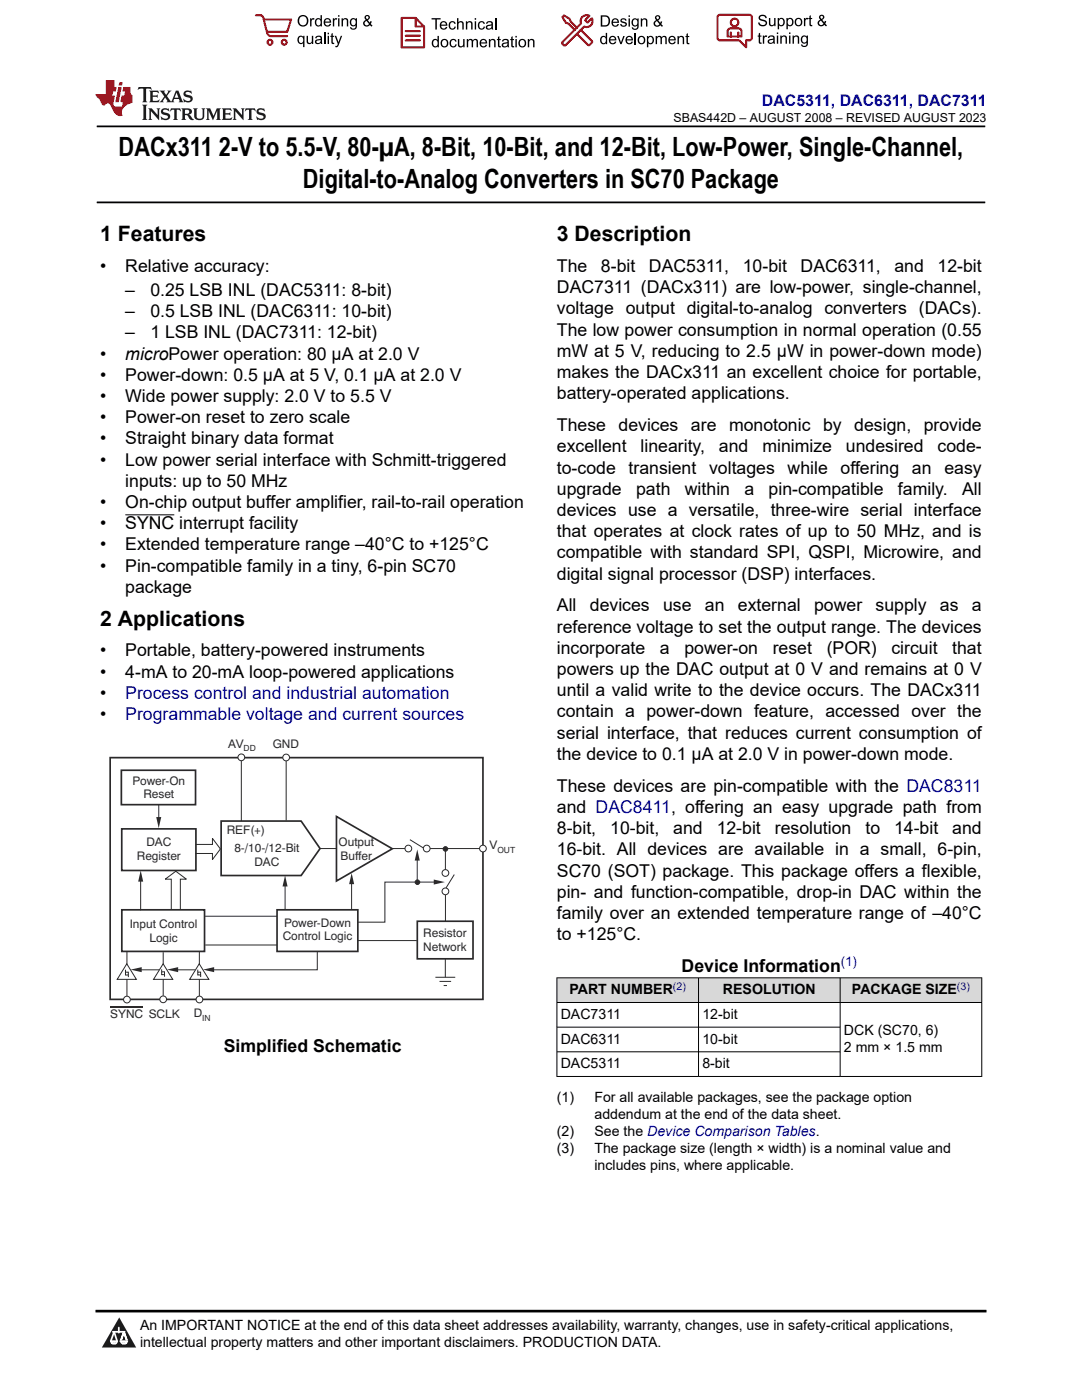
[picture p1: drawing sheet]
<svg xmlns="http://www.w3.org/2000/svg" width="216mm" height="279mm" viewBox="0 0 216 279" stroke-linecap="round" stroke-linejoin="round" font-family="sans-serif">
<defs><g id="words">
<g font-size="5.3">
<text x="23.7" y="31.2">DACx311 2-V to 5.5-V, 80-µA, 8-Bit, 10-Bit, and 12-Bit, Low-Power, Single-Channel,</text>
<text x="60.4" y="37.5">Digital-to-Analog Converters in SC70 Package</text>
</g>
<g font-size="4.2">
<text x="20" y="48.1">1 Features</text>
<text x="111.1" y="48.1">3 Description</text>
<text x="20" y="124.9">2 Applications</text>
</g>
<g font-size="3.5">
<text x="20" y="54.3">•</text>
<text x="25" y="54.3">Relative accuracy:</text>
<text x="25" y="59">–</text>
<text x="30" y="59">0.25 LSB INL (DAC5311: 8-bit)</text>
<text x="111.1" y="58.5">DAC7311 (DACx311) are low-power, single-channel,</text>
<text x="111.1" y="54.3">The</text>
<text x="119.9" y="54.3">8-bit</text>
<text x="129.5" y="54.3">DAC5311,</text>
<text x="148.2" y="54.3">10-bit</text>
<text x="159.8" y="54.3">DAC6311,</text>
<text x="178.5" y="54.3">and</text>
<text x="187.1" y="54.3">12-bit</text>
<text x="25" y="63.3">–</text>
<text x="30" y="63.3">0.5 LSB INL (DAC6311: 10-bit)</text>
<text x="111.1" y="62.8">voltage output digital-to-analog converters (DACs).</text>
<text x="20" y="71.7">•</text>
<text x="25" y="67.5">–</text>
<text x="25" y="71.7">microPower operation: 80 μA at 2.0 V</text>
<text x="30" y="67.5">1 LSB INL (DAC7311: 12-bit)</text>
<text x="111.1" y="67">The low power consumption in normal operation (0.55</text>
<text x="111.1" y="71.2">mW at 5 V, reducing to 2.5 μW in power-down mode)</text>
<text x="20" y="76">•</text>
<text x="25" y="76">Power-down: 0.5 μA at 5 V, 0.1 μA at 2.0 V</text>
<text x="111.1" y="75.5">makes the DACx311 an excellent choice for portable,</text>
<text x="20" y="80.2">•</text>
<text x="25" y="80.2">Wide power supply: 2.0 V to 5.5 V</text>
<text x="111.1" y="79.7">battery-operated applications.</text>
<text x="20" y="84.4">•</text>
<text x="20" y="88.7">•</text>
<text x="25" y="84.4">Power-on reset to zero scale</text>
<text x="25" y="88.7">Straight binary data format</text>
<text x="111.1" y="86">These</text>
<text x="123.4" y="86">devices</text>
<text x="137.9" y="86">are</text>
<text x="145.5" y="86">monotonic</text>
<text x="164.2" y="86">by</text>
<text x="170.5" y="86">design,</text>
<text x="184.3" y="86">provide</text>
<text x="20" y="92.9">•</text>
<text x="25" y="92.9">Low power serial interface with Schmitt-triggered</text>
<text x="111.1" y="94.5">to-code</text>
<text x="111.1" y="90.3">excellent</text>
<text x="125.4" y="94.5">transient</text>
<text x="127.8" y="90.3">linearity,</text>
<text x="141.5" y="94.5">voltages</text>
<text x="143.5" y="90.3">and</text>
<text x="152.1" y="90.3">minimize</text>
<text x="157.2" y="94.5">while</text>
<text x="167.7" y="94.5">offering</text>
<text x="168.8" y="90.3">undesired</text>
<text x="182" y="94.5">an</text>
<text x="187.1" y="90.3">code-</text>
<text x="188.4" y="94.5">easy</text>
<text x="20" y="101.4">•</text>
<text x="25" y="97.1">inputs: up to 50 MHz</text>
<text x="25" y="101.4">On-chip output buffer amplifier, rail-to-rail operation</text>
<text x="111.1" y="98.7">upgrade</text>
<text x="126.9" y="98.7">path</text>
<text x="136.7" y="98.7">within</text>
<text x="148.5" y="98.7">a</text>
<text x="153.4" y="98.7">pin-compatible</text>
<text x="179.2" y="98.7">family.</text>
<text x="192" y="98.7">All</text>
<text x="20" y="105.6">•</text>
<text x="25" y="105.6">SYNC interrupt facility</text>
<text x="111.1" y="103">devices use a versatile, three-wire serial interface</text>
<text x="111.1" y="107.2">that operates at clock rates of up to 50 MHz, and is</text>
<text x="20" y="109.8">•</text>
<text x="25" y="109.8">Extended temperature range –40°C to +125°C</text>
<text x="111.1" y="111.4">compatible with standard SPI, QSPI, Microwire, and</text>
<text x="20" y="114.1">•</text>
<text x="25" y="114.1">Pin-compatible family in a tiny, 6-pin SC70</text>
<text x="25" y="118.3">package</text>
<text x="111.1" y="115.7">digital signal processor (DSP) interfaces.</text>
<text x="111.1" y="122">All</text>
<text x="117.7" y="122">devices</text>
<text x="132.3" y="122">use</text>
<text x="140.7" y="122">an</text>
<text x="147.2" y="122">external</text>
<text x="162.4" y="122">power</text>
<text x="174.7" y="122">supply</text>
<text x="187.6" y="122">as</text>
<text x="193.9" y="122">a</text>
<text x="20" y="131">•</text>
<text x="25" y="131">Portable, battery-powered instruments</text>
<text x="111.1" y="126.3">reference voltage to set the output range. The devices</text>
<text x="111.1" y="130.5">incorporate</text>
<text x="131.7" y="130.5">a</text>
<text x="136.6" y="130.5">power-on</text>
<text x="154.2" y="130.5">reset</text>
<text x="165" y="130.5">(POR)</text>
<text x="177.9" y="130.5">circuit</text>
<text x="190" y="130.5">that</text>
<text x="20" y="135.2">•</text>
<text x="25" y="135.2">4-mA to 20-mA loop-powered applications</text>
<text x="111.1" y="134.7">powers up the DAC output at 0 V and remains at 0 V</text>
<text x="20" y="139.5">•</text>
<text x="20" y="143.7">•</text>
<text x="111.1" y="143.2">contain a power-down feature, accessed over the</text>
<text x="111.1" y="139">until a valid write to the device occurs. The DACx311</text>
<text x="111.1" y="147.4">serial interface, that reduces current consumption of</text>
<text x="111.1" y="151.7">the device to 0.1 μA at 2.0 V in power-down mode.</text>
<text x="111.1" y="158">These devices are pin-compatible with the DAC8311</text>
<text x="111.1" y="162.2">and DAC8411, offering an easy upgrade path from</text>
<text x="111.1" y="166.5">8‑bit,</text>
<text x="121.8" y="166.5">10‑bit,</text>
<text x="134.3" y="166.5">and</text>
<text x="143" y="166.5">12‑bit</text>
<text x="154.6" y="166.5">resolution</text>
<text x="172.7" y="166.5">to</text>
<text x="178.4" y="166.5">14‑bit</text>
<text x="190" y="166.5">and</text>
<text x="111.1" y="170.7">16‑bit. All devices are available in a small, 6‑pin,</text>
<text x="111.1" y="174.9">SC70 (SOT) package. This package offers a flexible,</text>
<text x="111.1" y="179.2">pin- and function-compatible, drop-in DAC within the</text>
<text x="111.1" y="183.4">family over an extended temperature range of –40°C</text>
<text x="111.1" y="187.6">to +125°C.</text>
<text x="136" y="194">Device Information</text>
<text x="44.6" y="209.9">Simplified Schematic</text>
</g>
<g font-size="3.5" fill="#00f">
<text x="25" y="139.5">Process control and industrial automation</text>
<text x="25" y="143.7">Programmable voltage and current sources</text>
</g>
<text font-size="3.2" fill="#00f" x="152" y="21.1">DAC5311, DAC6311, DAC7311</text>
<g font-size="2.8">
<text x="111.9" y="203.3">DAC7311</text>
<text x="113.6" y="198.4">PART NUMBER</text>
<text x="140.2" y="203.3">12-bit</text>
<text x="144.3" y="198.4">RESOLUTION</text>
<text x="170" y="198.4">PACKAGE SIZE</text>
<text x="111.9" y="208.3">DAC6311</text>
<text x="140.2" y="208.3">10-bit</text>
<text x="168.4" y="206.6">DCK (SC70, 6)</text>
<text x="168.4" y="210">2 mm × 1.5 mm</text>
<text x="111.9" y="213.2">DAC5311</text>
<text x="140.2" y="213.2">8-bit</text>
<text x="111.1" y="220">(1)</text>
<text x="118.6" y="220">For all available packages, see the package option</text>
<text x="111.1" y="226.8">(2)</text>
<text x="118.6" y="223.4">addendum at the end of the data sheet.</text>
<text x="118.6" y="226.8">See the Device Comparison Tables.</text>
<text x="111.1" y="230.1">(3)</text>
<text x="118.6" y="230.1">The package size (length × width) is a nominal value and</text>
<text x="118.6" y="233.5">includes pins, where applicable.</text>
<text x="27.9" y="265.5">An IMPORTANT NOTICE at the end of this data sheet addresses availability, warranty, changes, use in safety-critical applications,</text>
<text x="27.9" y="268.9">intellectual property matters and other important disclaimers. PRODUCTION DATA.</text>
</g>
<text font-size="2.6" fill="#00f" x="167.8" y="192.8">(1)</text>
<text font-size="2.5" x="134.4" y="24.3">SBAS442D – AUGUST 2008 – REVISED AUGUST 2023</text>
<g font-size="2.4" fill="#2b292a">
<text x="45.5" y="149.2">AV</text>
<text x="54.4" y="149.3">GND</text>
<text x="26.4" y="156.6">Power-On</text>
<text x="28.6" y="159.3">Reset</text>
<text x="45.2" y="166.5">REF(+)</text>
<text x="27.3" y="171.6">Register</text>
<text x="29.2" y="168.9">DAC</text>
<text x="46.8" y="170.1">8-/10-/12-Bit</text>
<text x="50.8" y="172.8">DAC</text>
<text x="67.6" y="168.9">Output</text>
<text x="68" y="171.6">Buffer</text>
<text x="97.7" y="169.5">V</text>
<text x="25.9" y="185.3">Input Control</text>
<text x="56.7" y="185">Power-Down</text>
<text x="29.8" y="188">Logic</text>
<text x="56.4" y="187.7">Control Logic</text>
<text x="84.5" y="187.1">Resistor</text>
<text x="84.5" y="189.8">Network</text>
<text x="22" y="203.2">SYNC SCLK</text>
<text x="38.7" y="203">D</text>
</g>
<g font-size="2.1" fill="#00f">
<text x="134.3" y="197.5">(2)</text>
<text x="191" y="197.5">(3)</text>
</g>
<g font-size="1.7" fill="#2b292a">
<text x="48.6" y="149.9">DD</text>
<text x="99.3" y="170.2">OUT</text>
<text x="40.4" y="203.7">IN</text>
</g>
</g></defs>
<path d="M19.3 25.2h177.3M19.3 40.4h177.3" fill="none" stroke="#000" stroke-width=".35"/>
<path d="M25 102.7h9.8" fill="none" stroke="#000" stroke-width=".2"/>
<path d="M25.3 195.4v3.4" fill="none" stroke="#2b292a" stroke-width=".2"/>
<circle cx="85.1" cy="169.3" r=".67" fill="#fff"/>
<circle cx="85.1" cy="169.3" r=".67" fill="none" stroke="#2b292a" stroke-width=".2"/>
<circle cx="81.5" cy="169.3" r=".67" fill="#fff"/>
<g fill="none" stroke="#2b292a" stroke-width=".2">
<path d="M28.1 174.5v7.2M31.7 160.5v3.5M39 168.5h3.4v-1.2l1.6 2.1-1.6 2.1v-1.2h-3.4M56.9 175.8v5.7M70.2 175.8v5.8M78.2 169.3h2.6M81.8 167.6l2.7 1.6M25.3 189.9v2.7M32.6 190v2.5M32.6 195.4v3.3M34.2 181.4v-5.9h-1.2l2.1-1.6 2.1 1.6h-1.2v5.9M35.1 193.5h3.9"/>
<path d="M39.8 189.9v2.7M39.8 195.4v3.4M40.9 182.9h14.4M40.9 188.6h14.4M63.3 189.9v3.6h-20.9"/>
<circle cx="81.5" cy="169.3" r=".67"/>
</g>
<path d="M48.2 151.8v12.1z" fill="#fff"/>
<path d="M48.2 151.8v12.1z" fill="none" stroke="#2b292a" stroke-width=".2"/>
<path d="M57.1 151.8v12z" fill="#fff"/>
<path d="M57.1 151.8v12zM83.3 170.6v5.4M86.9 176h-10.1v8h-5.3" fill="none" stroke="#2b292a" stroke-width=".2"/>
<circle cx="88.9" cy="177.9" r=".67" fill="#fff"/>
<circle cx="88.9" cy="177.9" r=".67" fill="none" stroke="#2b292a" stroke-width=".2"/>
<circle cx="88.9" cy="174.2" r=".67" fill="#fff"/>
<g fill="none" stroke="#2b292a" stroke-width=".2">
<path d="M85.8 169.3h9.9M88.9 169.3v4.3M90.7 174.5l-1.7 2.7"/>
<circle cx="88.9" cy="174.2" r=".67"/>
</g>
<path d="M88.9 178.6v5.3z" fill="#fff"/>
<path d="M88.9 178.6v5.3z" fill="none" stroke="#2b292a" stroke-width=".2"/>
<path d="M71.4 187.7h11.8z" fill="#fff"/>
<path d="M71.4 187.7h11.8z" fill="none" stroke="#2b292a" stroke-width=".2"/>
<path d="M22 151.2h74.4v48.2h-74.4z" fill="none" stroke="#2b292a" stroke-width=".34"/>
<circle cx="25.3" cy="199.5" r=".67" fill="#fff"/>
<circle cx="25.3" cy="199.5" r=".67" fill="none" stroke="#2b292a" stroke-width=".2"/>
<circle cx="32.6" cy="199.4" r=".67" fill="#fff"/>
<circle cx="32.6" cy="199.4" r=".67" fill="none" stroke="#2b292a" stroke-width=".2"/>
<circle cx="39.8" cy="199.5" r=".67" fill="#fff"/>
<circle cx="39.8" cy="199.5" r=".67" fill="none" stroke="#2b292a" stroke-width=".2"/>
<circle cx="48.2" cy="151.1" r=".67" fill="#fff"/>
<circle cx="48.2" cy="151.1" r=".67" fill="none" stroke="#2b292a" stroke-width=".2"/>
<circle cx="57.1" cy="151.2" r=".67" fill="#fff"/>
<circle cx="57.1" cy="151.2" r=".67" fill="none" stroke="#2b292a" stroke-width=".2"/>
<circle cx="96.4" cy="169.3" r=".67" fill="#fff"/>
<g fill="none" stroke="#2b292a" stroke-width=".2">
<path d="M63.9 169.3h3.2M25 194h.6v.6h-.6zM25 193.5v.5M25.3 192.4l1.9 3.1h-3.8zM25.6 194.6v.4M32.3 193.9h.5v.6h-.5zM32.3 193.5v.4M32.6 192.4l1.9 3.1h-3.9zM32.8 194.5v.4M39.5 194h.5v.6h-.5zM39.5 193.5v.5M39.8 192.4l1.9 3.1h-3.9z"/>
<path d="M40 194.6v.4M86.9 195h3.9M87.7 195.9h2.3M88.5 196.7h.7M88.9 191.3v3.7"/>
<circle cx="96.4" cy="169.3" r=".67"/>
</g>
<circle cx="83.3" cy="176.1" r=".45" fill="#2b292a"/>
<circle cx="83.3" cy="176.1" r=".45" fill="none" stroke="#2b292a" stroke-width=".2"/>
<circle cx="88.9" cy="169.4" r=".45" fill="#2b292a"/>
<circle cx="88.9" cy="169.4" r=".45" fill="none" stroke="#2b292a" stroke-width=".2"/>
<path d="M24.2 153.7h14.8v6.9h-14.8zM24.3 165.4h14.8v8.3h-14.8zM44.1 163.9h16l3.8 5.4-3.8 5.4h-16zM67.1 162.9l11.2 6.5-11.2 6.4zM24.3 181.6h16.5v8.3h-16.5zM55.3 181.6h16.1v8.3h-16.1zM83.3 183.9h11.1v7.5h-11.1z" fill="none" stroke="#2b292a" stroke-width=".34"/>
<path d="M22 200.9h6.6" fill="none" stroke="#2b292a" stroke-width=".24"/>
<g fill="#2b292a">
<path d="M31.2 163.1h1l-.5 2.2z"/>
<path d="M28.1 173.7l.5 2.2h-1z"/>
<path d="M33.3 193.5l2.2-.5v1z"/>
<path d="M40.5 193.5l2.2-.5v1z"/>
<path d="M56.9 174.7l.5 2.2h-1z"/>
<path d="M70.2 174.2l.5 2.3h-1z"/>
<path d="M83.3 169.5l.5 2.2h-1z"/>
<path d="M86.6 175.5l2.2 .5-2.2 .5z"/>
</g>
<path d="M27.9 193.5h3.9" fill="none" stroke="#2b292a" stroke-width=".2"/>
<path d="M26.1 193.5l2.2-.5v1z" fill="#2b292a"/>
<g fill="#d8d8d8">
<path d="M111.1 195.1h84.8v5h-84.8z" fill-rule="evenodd"/>
<path d="M111.2 195.2h28.1v4.8h-28.1z" fill-rule="evenodd"/>
<path d="M139.4 195.2h28.2v4.8h-28.2z" fill-rule="evenodd"/>
<path d="M167.7 195.2h28.1v4.8h-28.1z" fill-rule="evenodd"/>
</g>
<path d="M111.1 195.1h84.9M111.1 195.1v19.8M139.4 195.1v19.8M167.6 195.1v19.8M195.9 195.1v19.8M111.1 200.1h84.9M111.1 205h56.6M111.1 214.8h84.9M111.1 209.9h56.6" fill="none" stroke="#000" stroke-width=".2"/>
<path d="M0 0h215.9v23.8h-215.9z" fill-rule="evenodd" fill="#fff"/>
<path d="M27.7 17.4l-.2 .6 .5-.3h.6v.1v2.2l-.2 .4h1l-.2-.4v-2.2v-.1h.5l.5 .3-.1-.6zM29.8 18.1l.2 .4v1.5l-.2 .4h1.9l.1-.6a1.08 1.08 0 0 1-1.3 .2v-.7h.6l.4 .2v-.6l-.4 .2h-.6v-.6l.2-.1a1 1 0 0 1 1 .2l-.1-.5zM31.8 18.1l1 1.1-1 1.2h.9l-.2-.2 .4-.7 .5 .7-.2 .2h1.6l-.2-.2 .1-.4h1l.1 .4-.1 .2h.9l-.2-.3-.8-2h-.5l-1 2.2-.8-1.1 .9-1.1h-.8l.2 .2-.5 .7-.3-.7 .1-.2zM35.2 18.5l.4 1h-.8zM36.8 18.2a.65 .65 0 0 0-.2 .7 .65 .65 0 0 0 .6 .5l.7 .2 .1 .2a.79 .79 0 0 1-.7 .4 .79 .79 0 0 1-.7-.5l.1 .7 .2-.1a.93 .93 0 0 0 1.1 .1 .93 .93 0 0 0 .4-1 1.46 1.46 0 0 0-1.2-.6l-.1-.3a1.09 1.09 0 0 1 1.2 .2l-.2-.6-.1 .1-.6-.2zM28.4 20.9l.2 .4v2.3l-.2 .3h1l-.2-.3v-2.3l.2-.4zM29.6 21.6l.2 .4v1.6l-.2 .3h.8l-.3-.3v-1.4l1.7 1.8v-2l.2-.4h-.8l.2 .2 .1 1.1-1.2-1.3zM32.3 21.8a.65 .65 0 0 0-.2 .7 .65 .65 0 0 0 .7 .4l.6 .2 .1 .2a.79 .79 0 0 1-.7 .4 .79 .79 0 0 1-.7-.5l.1 .7 .2-.1a.93 .93 0 0 0 1.1 .1 .93 .93 0 0 0 .4-.9 1.46 1.46 0 0 0-1.2-.6l-.1-.4a1.09 1.09 0 0 1 1.2 .2l-.2-.6-.1 .1-.6-.1zM34.1 21.6l-.1 .7a.63 .63 0 0 1 .7-.4l.1 1.7-.3 .3h1l-.2-.3v-1.7a.66 .66 0 0 1 .8 .4l-.1-.7zM36.2 21.6l.2 .4v1.6l-.2 .3h.9l-.2-.2v-.7h.5l.1 .2a.79 .79 0 0 0 1.2 .6l-1-.9a.61 .61 0 0 0 .6-.6 .61 .61 0 0 0-.5-.6zM36.9 21.9h.2a.47 .47 0 0 1 .5 .1 .47 .47 0 0 1 .1 .5l-.2 .2h-.6zM38.5 21.6l.2 .2a2.27 2.27 0 0 0 .4 2 1.04 1.04 0 0 0 1.7-.7v-1.3l.2-.2h-.8l.2 .4v1.1a.6 .6 0 0 1-.6 .6 .6 .6 0 0 1-.6-.6v-1.1l.3-.4zM41.1 21.6l.2 .4v1.6l-.2 .3h.7l-.2-.3v-1.5l.9 1.9 .8-1.9v1.5l-.2 .3h1l-.3-.3v-1.6l.3-.4h-.8l-.7 1.5-.7-1.5zM44.3 21.6l.2 .4v1.6l-.2 .3h1.9l.1-.5a1.09 1.09 0 0 1-1.3 .1v-.6h.6l.4 .1v-.6l-.4 .2h-.6v-.6l.2-.1a1.01 1.01 0 0 1 1 .3l-.1-.6zM46.4 21.6l.3 .4v1.6l-.3 .3h.8l-.2-.3v-1.4l1.6 1.8v-2l.2-.4h-.7l.2 .2v1.1l-1.2-1.3zM49 21.6l-.1 .7a.63 .63 0 0 1 .8-.4v1.7l-.3 .3h1l-.2-.3v-1.7a.66 .66 0 0 1 .8 .4l-.1-.7zM51.4 21.8a.65 .65 0 0 0-.2 .7 .65 .65 0 0 0 .6 .4l.6 .2 .2 .2a.79 .79 0 0 1-.8 .4 .79 .79 0 0 1-.6-.5l.1 .7 .2-.1a.93 .93 0 0 0 1 .1 .93 .93 0 0 0 .5-.9 1.46 1.46 0 0 0-1.3-.6l-.1-.4a1.09 1.09 0 0 1 1.3 .2l-.2-.6-.2 .1-.5-.1z" fill="#231f20"/>
<path d="M21.1 16v2.8h-2.1l.1 .3 .9 1a.95 .95 0 0 0 .9 .9 .59 .59 0 0 1 .6-.4 .59 .59 0 0 1 .5 .4l.4 .8a1.59 1.59 0 0 0 2.1 1.3 1.61 1.61 0 0 1 1-2.2l1-.4-.1-1.5a1.59 1.59 0 0 1-.4-1.6h-1.4l-.2 .9h.5l-.1 .8h-.5l-.2 1v.2l.4 .1-.2 .9h-.6a.73 .73 0 0 1-1.1-.7l.3-1.5h-.5l.2-.8h.5l.2-.9h-.5v-1.4zM23.6 17.4l-.6 3h.7l.6-3zM23.8 16.4l-.1 .7h.7l.1-.7z" fill="#ed1c24"/>
<g fill="#000">
<path d="M59.4 4.2a1.12 1.12 0 0 1 2.2 0 1.12 1.12 0 0 1-2.2 0zM59.9 3.5a.89 .89 0 0 0-.1 1.1 .89 .89 0 0 0 1.1 .4 .88 .88 0 0 0 .3-1.3 .88 .88 0 0 0-1.3-.2z" fill-rule="evenodd"/>
<path d="M59.5 7.3l.5-.2 .5 .3v-.3h.3v2.3h-.3v-.8a.74 .74 0 0 1-1 0 .74 .74 0 0 1-.1-1zM59.8 7.5a.57 .57 0 0 0-.2 .7 .57 .57 0 0 0 .8 .2 .57 .57 0 0 0 .1-.7 .57 .57 0 0 0-.7-.2z" fill-rule="evenodd"/>
<path d="M61.9 3.6h.2v.3l.2-.2 .3-.1 .2 .1-.1 .3a.36 .36 0 0 0-.5 0 .36 .36 0 0 0 0 .4v.9h-.3z" fill-rule="evenodd"/>
<path d="M61.2 7.1h.3v.9a.41 .41 0 0 0 .4 .6 .41 .41 0 0 0 .3-.6v-.9h.3v1.7h-.2v-.3a.58 .58 0 0 1-.7 .3 .58 .58 0 0 1-.4-.6z" fill-rule="evenodd"/>
<path d="M63 3.8l.5-.2 .5 .2v-.8h.2v2.3h-.2v-.2a.75 .75 0 0 1-1-.1 .75 .75 0 0 1-.1-1zM63.2 4a.57 .57 0 0 0-.1 .7 .57 .57 0 0 0 .8 .2 .57 .57 0 0 0 .1-.7 .57 .57 0 0 0-.8-.2z" fill-rule="evenodd"/>
<path d="M63 7.3a.74 .74 0 0 1 1-.1 .74 .74 0 0 1 .3 .9v.7h-.3v-.2a.57 .57 0 0 1-.8 .2 .57 .57 0 0 1-.2-.8l1-.3a.41 .41 0 0 0-.4-.4 .41 .41 0 0 0-.4 .4l-.3-.1zM63.2 8.2a.35 .35 0 0 0 .2 .5 .35 .35 0 0 0 .5-.3l.1-.4z" fill-rule="evenodd"/>
<path d="M65.4 6.5h.3v.3h-.3zM65.4 7.1h.3v1.7h-.3z" fill-rule="evenodd"/>
<path d="M64.8 3.8a.76 .76 0 0 1 .9-.1 .76 .76 0 0 1 .4 .8h-1.2a.47 .47 0 0 0 .3 .6 .47 .47 0 0 0 .6-.4l.3 .1a.82 .82 0 0 1-1.3 .3 .82 .82 0 0 1 0-1.3zM65 4l-.1 .3h.9l-.3-.4z" fill-rule="evenodd"/>
<path d="M66.4 3.6h.3v.3l.1-.2 .4-.1 .1 .1-.1 .3a.36 .36 0 0 0-.4 0 .36 .36 0 0 0-.1 .4v.9h-.3z" fill-rule="evenodd"/>
<path d="M66.1 6.7l.3-.1v.5h.3v.3h-.3v.9l.1 .2h.2v.3a.41 .41 0 0 1-.4-.1 .41 .41 0 0 1-.2-.4v-.9h-.2v-.3h.2z" fill-rule="evenodd"/>
<path d="M66.8 7.1h.3l.4 1.4 .5-1.4h.3l-.6 1.7a.57 .57 0 0 1-.8 .6v-.3a.37 .37 0 0 0 .5-.3z" fill-rule="evenodd"/>
<path d="M67.5 3h.2v.3h-.2zM67.5 3.6h.2v1.7h-.2z" fill-rule="evenodd"/>
<path d="M68.2 3.6h.2v.3a.58 .58 0 0 1 .7-.3 .58 .58 0 0 1 .4 .7v1h-.3v-1a.4 .4 0 0 0-.4-.5 .4 .4 0 0 0-.4 .6v.9h-.2z" fill-rule="evenodd"/>
<path d="M70 3.8l.5-.2 .5 .2v-.2h.2v1.5a.71 .71 0 0 1-.5 .8 .71 .71 0 0 1-.8-.5h.2a.46 .46 0 0 0 .6 .3 .46 .46 0 0 0 .3-.6 .78 .78 0 0 1-1.1-.2 .78 .78 0 0 1 .1-1.1zM70.2 4a.53 .53 0 0 0-.1 .8 .53 .53 0 0 0 .8 0 .54 .54 0 0 0 0-.7 .54 .54 0 0 0-.7-.1z" fill-rule="evenodd"/>
<path d="M72.9 3.1a.53 .53 0 0 1 .8 .1 .53 .53 0 0 1-.3 .8l.4 .5 .1-.3 .3 .1-.2 .5 .3 .3-.2 .2-.3-.3a.71 .71 0 0 1-1.2 .1 .71 .71 0 0 1 .4-1.1l-.3-.5zM73 3.5a.3 .3 0 0 0 .6 0 .3 .3 0 0 0-.6 0zM72.9 4.3a.45 .45 0 0 0 0 .7 .45 .45 0 0 0 .7-.2l-.5-.6z" fill-rule="evenodd"/>
<path d="M86.1 3.6h1.8v.3h-.7v2h-.3v-2h-.8z" fill-rule="evenodd"/>
<path d="M86.3 8l.5-.2 .5 .2v-.8h.3v2.2h-.3v-.2a.76 .76 0 0 1-1 0 .76 .76 0 0 1-.1-1zM86.6 8.1a.58 .58 0 0 0-.2 .8 .58 .58 0 0 0 .8 .2 .58 .58 0 0 0 .1-.8 .58 .58 0 0 0-.7-.2z" fill-rule="evenodd"/>
<path d="M88.2 7.9a.81 .81 0 0 1 1.1 .2 .81 .81 0 0 1-.2 1.1 .81 .81 0 0 1-1.1-.1l-.1-.8zM88.3 8.1a.57 .57 0 0 0 0 .9 .57 .57 0 0 0 .8 0 .57 .57 0 0 0 0-.8 .57 .57 0 0 0-.8-.1z" fill-rule="evenodd"/>
<path d="M88 4.4a.77 .77 0 0 1 .9-.1 .77 .77 0 0 1 .4 .8h-1.3a.48 .48 0 0 0 .4 .6 .48 .48 0 0 0 .6-.3h.3a.83 .83 0 0 1-1.3 .4 .83 .83 0 0 1 0-1.4zM88.2 4.6l-.2 .3h1l-.3-.4z" fill-rule="evenodd"/>
<path d="M89.7 4.4a.7 .7 0 0 1 1.2 .3l-.2 .1a.45 .45 0 0 0-.6-.3 .45 .45 0 0 0-.3 .6 .45 .45 0 0 0 .3 .6 .45 .45 0 0 0 .6-.4h.3a.76 .76 0 0 1-1.1 .6 .76 .76 0 0 1-.3-1.1z" fill-rule="evenodd"/>
<path d="M89.9 8a.7 .7 0 0 1 1.2 .3h-.3a.45 .45 0 0 0-.5-.3 .45 .45 0 0 0-.3 .6 .45 .45 0 0 0 .3 .6 .45 .45 0 0 0 .6-.4l.2 .1a.76 .76 0 0 1-1 .5 .76 .76 0 0 1-.4-1.1z" fill-rule="evenodd"/>
<path d="M91.2 3.6h.3v.8a.59 .59 0 0 1 .7-.2 .59 .59 0 0 1 .3 .7v1h-.2v-1a.4 .4 0 0 0-.5-.4 .4 .4 0 0 0-.3 .5v.9h-.3z" fill-rule="evenodd"/>
<path d="M91.4 7.8h.2v.9a.41 .41 0 0 0 .5 .5 .41 .41 0 0 0 .3-.5v-.9h.3v1.6h-.3v-.2a.58 .58 0 0 1-.7 .3 .58 .58 0 0 1-.3-.7z" fill-rule="evenodd"/>
<path d="M93 4.2h.2v.3a.59 .59 0 0 1 .7-.3 .59 .59 0 0 1 .4 .7v1h-.3v-1a.41 .41 0 0 0-.4-.5 .41 .41 0 0 0-.4 .6v.9h-.2z" fill-rule="evenodd"/>
<path d="M93.1 7.8h.3v.2a.56 .56 0 0 1 1 0 .54 .54 0 0 1 .6-.2 .54 .54 0 0 1 .4 .5v1.1h-.3v-1a.34 .34 0 0 0-.3-.4 .34 .34 0 0 0-.4 .3v1.1h-.3v-1a.38 .38 0 0 0-.5-.4 .38 .38 0 0 0-.2 .6v.8h-.3z" fill-rule="evenodd"/>
<path d="M94.7 3.6h.3v.3h-.3zM94.7 4.2h.3v1.7h-.3z" fill-rule="evenodd"/>
<path d="M95.5 4.4a.7 .7 0 0 1 1.3 .3l-.3 .1a.45 .45 0 0 0-.6-.3 .45 .45 0 0 0-.3 .6 .45 .45 0 0 0 .3 .6 .45 .45 0 0 0 .6-.4h.3a.76 .76 0 0 1-1.1 .6 .76 .76 0 0 1-.3-1.1z" fill-rule="evenodd"/>
<path d="M95.9 8a.77 .77 0 0 1 .9-.2 .77 .77 0 0 1 .4 .9h-1.2a.48 .48 0 0 0 .3 .5 .48 .48 0 0 0 .6-.3h.3a.83 .83 0 0 1-1.3 .4 .83 .83 0 0 1 0-1.3zM96.1 8.1l-.1 .4h.9l-.2-.5z" fill-rule="evenodd"/>
<path d="M97.5 7.8h.3v.2a.59 .59 0 0 1 .7-.2 .59 .59 0 0 1 .4 .6v1h-.3v-1a.41 .41 0 0 0-.5-.4 .41 .41 0 0 0-.3 .5v.9h-.3z" fill-rule="evenodd"/>
<path d="M97.1 4.4a.74 .74 0 0 1 1-.1 .74 .74 0 0 1 .3 .9v.7h-.3v-.2a.59 .59 0 0 1-.8 .2 .59 .59 0 0 1-.3-.8l1.1-.3a.42 .42 0 0 0-.4-.4 .42 .42 0 0 0-.5 .4l-.2-.1zM97.3 5.3a.36 .36 0 0 0 .2 .5 .36 .36 0 0 0 .5-.2l.1-.5z" fill-rule="evenodd"/>
<path d="M99.4 7.4l.2-.2v.6h.3v.2h-.3v1l.1 .2h.2l.1 .2a.41 .41 0 0 1-.5 0 .41 .41 0 0 1-.1-.4v-1h-.2v-.2h.2z" fill-rule="evenodd"/>
<path d="M100.3 8a.74 .74 0 0 1 .9-.2 .74 .74 0 0 1 .3 .9l.1 .7h-.3v-.2a.59 .59 0 0 1-.8 .3 .59 .59 0 0 1-.3-.8l1-.3a.42 .42 0 0 0-.3-.4 .42 .42 0 0 0-.5 .3h-.3zM100.5 8.8a.36 .36 0 0 0 .1 .5 .36 .36 0 0 0 .5-.2l.2-.5z" fill-rule="evenodd"/>
<path d="M102 7.4l.3-.2v.6h.3v.2h-.3v1l.1 .2h.2v.2a.41 .41 0 0 1-.5 0 .41 .41 0 0 1-.1-.4v-1h-.2v-.2h.2z" fill-rule="evenodd"/>
<path d="M102.8 7.2h.3v.3h-.3zM102.8 7.8h.3v1.6h-.3z" fill-rule="evenodd"/>
<path d="M103.7 7.9a.81 .81 0 0 1 1.1 .2 .81 .81 0 0 1-.1 1.1 .81 .81 0 0 1-1.2-.1v-.8zM103.9 8.1a.57 .57 0 0 0-.1 .9 .57 .57 0 0 0 .8 0 .57 .57 0 0 0 0-.8 .57 .57 0 0 0-.7-.1z" fill-rule="evenodd"/>
<path d="M105.3 7.8h.3v.2a.59 .59 0 0 1 .7-.2 .59 .59 0 0 1 .4 .6v1h-.3v-1a.41 .41 0 0 0-.5-.4 .41 .41 0 0 0-.3 .5v.9h-.3z" fill-rule="evenodd"/>
<path d="M119.9 3.1h.7a1.12 1.12 0 0 1 1.1 1.1 1.12 1.12 0 0 1-1 1.1h-.8zM120.2 3.3v1.7h.4a.86 .86 0 0 0 .8-.8 .86 .86 0 0 0-.8-.9z" fill-rule="evenodd"/>
<path d="M119.9 7.4l.5-.3 .5 .3v-.8h.2v2.2h-.2v-.2a.75 .75 0 0 1-1 0 .75 .75 0 0 1-.1-1zM120.1 7.5a.57 .57 0 0 0-.1 .8 .57 .57 0 0 0 .8 .2 .57 .57 0 0 0 .1-.8 .57 .57 0 0 0-.8-.2z" fill-rule="evenodd"/>
<path d="M121.7 7.4a.76 .76 0 0 1 .9-.2 .76 .76 0 0 1 .4 .9h-1.2a.47 .47 0 0 0 .3 .5 .47 .47 0 0 0 .6-.3h.3a.82 .82 0 0 1-1.3 .4 .82 .82 0 0 1 0-1.3zM121.9 7.5l-.1 .3h.9l-.3-.4z" fill-rule="evenodd"/>
<path d="M122.2 3.9a.76 .76 0 0 1 .9-.2 .76 .76 0 0 1 .4 .9h-1.2a.47 .47 0 0 0 .4 .5 .47 .47 0 0 0 .5-.3h.3a.82 .82 0 0 1-1.3 .4 .82 .82 0 0 1 0-1.3zM122.5 4l-.2 .3h.9l-.2-.4z" fill-rule="evenodd"/>
<path d="M123.9 3.8a.71 .71 0 0 1 1.1 .3h-.2a.32 .32 0 0 0-.4-.3 .32 .32 0 0 0-.3 .4h.1a.75 .75 0 0 1 .9 .8 .72 .72 0 0 1-.7 .3 .72 .72 0 0 1-.7-.5h.3a.36 .36 0 0 0 .4 .4 .36 .36 0 0 0 .3-.5 .8 .8 0 0 1-.9-.7z" fill-rule="evenodd"/>
<path d="M123.2 7.2h.3l.4 1.3 .5-1.3h.3l-.7 1.6h-.2z" fill-rule="evenodd"/>
<path d="M125.4 3.1h.3v.3h-.3zM125.4 3.7h.3v1.6h-.3z" fill-rule="evenodd"/>
<path d="M125 7.4a.76 .76 0 0 1 .9-.2 .76 .76 0 0 1 .4 .9h-1.2a.47 .47 0 0 0 .3 .5 .47 .47 0 0 0 .6-.3h.3a.82 .82 0 0 1-1.3 .4 .82 .82 0 0 1 0-1.3zM125.2 7.5l-.1 .3h.9l-.2-.4z" fill-rule="evenodd"/>
<path d="M126.2 3.9l.5-.3 .5 .3v-.2h.2v1.4a.71 .71 0 0 1-.5 .8 .71 .71 0 0 1-.8-.5l.2 .1a.46 .46 0 0 0 .6 .2 .46 .46 0 0 0 .3-.6 .78 .78 0 0 1-1.1-.1 .78 .78 0 0 1 .1-1.1zM126.4 4a.53 .53 0 0 0-.1 .8 .53 .53 0 0 0 .8 0 .54 .54 0 0 0 0-.7 .54 .54 0 0 0-.7-.1z" fill-rule="evenodd"/>
<path d="M127.5 7.3a.8 .8 0 0 1 1.1 .2 .8 .8 0 0 1-.1 1.1 .8 .8 0 0 1-1.2-.1v-.8zM127.7 7.5a.56 .56 0 0 0-.1 .9 .56 .56 0 0 0 .8-.1 .56 .56 0 0 0 0-.7 .56 .56 0 0 0-.7-.1z" fill-rule="evenodd"/>
<path d="M127.9 3.7h.2v.2a.58 .58 0 0 1 .7-.2 .58 .58 0 0 1 .4 .6v1h-.3v-1a.4 .4 0 0 0-.4-.4 .4 .4 0 0 0-.4 .5v.9h-.2z" fill-rule="evenodd"/>
<path d="M129.1 7.2h.2v.2a.72 .72 0 0 1 1-.1 .72 .72 0 0 1 .2 1 .64 .64 0 0 1-.5 .5 .64 .64 0 0 1-.6-.2v.8h-.3zM129.5 7.5a.56 .56 0 0 0-.2 .8 .56 .56 0 0 0 .8 .2 .56 .56 0 0 0 .1-.8 .56 .56 0 0 0-.7-.2z" fill-rule="evenodd"/>
<path d="M130.8 7.2h.3v.2a.55 .55 0 0 1 .9 0 .53 .53 0 0 1 .6-.3 .53 .53 0 0 1 .4 .6v1.1h-.2v-1a.34 .34 0 0 0-.3-.4 .34 .34 0 0 0-.4 .3v1.1h-.3v-1a.37 .37 0 0 0-.5-.4 .37 .37 0 0 0-.2 .6v.8h-.3z" fill-rule="evenodd"/>
<path d="M130.8 3.2a.53 .53 0 0 1 .9 .1 .53 .53 0 0 1-.4 .8l.4 .5 .2-.4 .2 .1-.2 .5 .4 .3-.2 .3-.3-.4a.71 .71 0 0 1-1.2 .1 .71 .71 0 0 1 .3-1.1l-.2-.5zM130.9 3.6a.3 .3 0 0 0 .6 0 .3 .3 0 0 0-.6 0zM130.9 4.3a.45 .45 0 0 0 0 .7 .45 .45 0 0 0 .7-.2l-.5-.6z" fill-rule="evenodd"/>
<path d="M133.6 7.4a.76 .76 0 0 1 .9-.2 .76 .76 0 0 1 .3 .9h-1.2a.47 .47 0 0 0 .4 .5 .47 .47 0 0 0 .6-.3h.2a.82 .82 0 0 1-1.2 .4 .82 .82 0 0 1 0-1.3zM133.8 7.5l-.2 .3h1l-.3-.4z" fill-rule="evenodd"/>
<path d="M135.2 7.2h.2v.2a.58 .58 0 0 1 .7-.2 .58 .58 0 0 1 .4 .6v1h-.3v-1a.4 .4 0 0 0-.4-.4 .4 .4 0 0 0-.3 .5v.9h-.3z" fill-rule="evenodd"/>
<path d="M137 6.8l.3-.2v.6h.2v.2h-.2v1v.2h.2l.1 .2a.41 .41 0 0 1-.5 0 .41 .41 0 0 1-.1-.5v-.9h-.2v-.2h.2z" fill-rule="evenodd"/>
<path d="M151.6 3.1a.88 .88 0 0 1 1.4 .5h-.3a.49 .49 0 0 0-.5-.5 .49 .49 0 0 0-.5 .6l.1 .1a1.06 1.06 0 0 1 1.2 1 .95 .95 0 0 1-.9 .4 .95 .95 0 0 1-.8-.7h.3a.58 .58 0 0 0 .6 .5 .58 .58 0 0 0 .5-.6l-.2-.1a.95 .95 0 0 1-1.1-.9z" fill-rule="evenodd"/>
<path d="M151.4 6.7l.3-.2v.6h.2v.2h-.2v1v.2h.2l.1 .2a.41 .41 0 0 1-.5 0 .41 .41 0 0 1-.1-.5v-.9h-.2v-.2h.2z" fill-rule="evenodd"/>
<path d="M152.2 7.1h.3v.2l.1-.2h.4h.1l-.1 .3a.36 .36 0 0 0-.4 0 .36 .36 0 0 0-.1 .5v.8h-.3z" fill-rule="evenodd"/>
<path d="M153.3 7.3a.74 .74 0 0 1 1-.2 .74 .74 0 0 1 .3 .9l.1 .7h-.3l-.1-.2a.57 .57 0 0 1-.8 .3 .57 .57 0 0 1-.1-.9l.9-.2a.41 .41 0 0 0-.4-.4 .41 .41 0 0 0-.4 .3h-.3zM153.5 8.1a.35 .35 0 0 0 .2 .5 .35 .35 0 0 0 .5-.2l.1-.5z" fill-rule="evenodd"/>
<path d="M153.4 3.6h.3v.9a.41 .41 0 0 0 .4 .5 .41 .41 0 0 0 .4-.5v-.9h.2v1.6h-.2v-.2a.58 .58 0 0 1-.7 .2 .58 .58 0 0 1-.4-.6z" fill-rule="evenodd"/>
<path d="M155 6.5h.3v.3h-.3zM155 7.1h.3v1.6h-.3z" fill-rule="evenodd"/>
<path d="M155.2 3.6h.2v.2a.72 .72 0 0 1 1-.1 .72 .72 0 0 1 .2 1 .64 .64 0 0 1-.5 .5 .64 .64 0 0 1-.6-.2v.8h-.3zM155.6 3.9a.56 .56 0 0 0-.2 .8 .56 .56 0 0 0 .8 .2 .56 .56 0 0 0 .1-.8 .56 .56 0 0 0-.7-.2z" fill-rule="evenodd"/>
<path d="M155.7 7.1h.3v.2a.58 .58 0 0 1 .7-.2 .58 .58 0 0 1 .3 .6v1h-.3v-1a.4 .4 0 0 0-.4-.4 .4 .4 0 0 0-.3 .5v.9h-.3z" fill-rule="evenodd"/>
<path d="M156.9 3.6h.3v.2a.72 .72 0 0 1 .9-.1 .72 .72 0 0 1 .2 1 .64 .64 0 0 1-.4 .5 .64 .64 0 0 1-.7-.2v.8h-.3zM157.3 3.9a.56 .56 0 0 0-.1 .8 .56 .56 0 0 0 .7 .2 .56 .56 0 0 0 .2-.8 .56 .56 0 0 0-.8-.2z" fill-rule="evenodd"/>
<path d="M157.4 6.5h.3v.3h-.3zM157.4 7.1h.3v1.6h-.3z" fill-rule="evenodd"/>
<path d="M158.1 7.1h.3v.2a.58 .58 0 0 1 .7-.2 .58 .58 0 0 1 .4 .6v1h-.3v-1a.4 .4 0 0 0-.5-.4 .4 .4 0 0 0-.3 .5v.9h-.3z" fill-rule="evenodd"/>
<path d="M158.8 3.7a.8 .8 0 0 1 1.1 .2 .8 .8 0 0 1-.1 1.1 .8 .8 0 0 1-1.1-.1l-.1-.8zM159 3.9a.56 .56 0 0 0-.1 .9 .56 .56 0 0 0 .9 0 .56 .56 0 0 0-.1-.8 .56 .56 0 0 0-.7-.1z" fill-rule="evenodd"/>
<path d="M160 7.3l.5-.2 .5 .2v-.2h.2v1.4a.71 .71 0 0 1-.5 .9 .71 .71 0 0 1-.9-.5h.3a.46 .46 0 0 0 .6 .2 .46 .46 0 0 0 .2-.6 .78 .78 0 0 1-1-.1 .78 .78 0 0 1 .1-1.1zM160.2 7.4a.53 .53 0 0 0-.1 .8 .53 .53 0 0 0 .8 0 .54 .54 0 0 0 0-.7 .54 .54 0 0 0-.7-.1z" fill-rule="evenodd"/>
<path d="M160.4 3.6h.3v.2l.1-.2h.4h.1l-.1 .3a.36 .36 0 0 0-.4 0 .36 .36 0 0 0-.1 .5v.8h-.3z" fill-rule="evenodd"/>
<path d="M161.5 3.2l.3-.2v.6h.3v.2h-.3v1v.2h.3v.2a.41 .41 0 0 1-.5 0 .41 .41 0 0 1-.1-.5v-.9h-.2v-.2h.2z" fill-rule="evenodd"/>
<path d="M163.6 3.1a.53 .53 0 0 1 .8 .1 .53 .53 0 0 1-.3 .8l.4 .5 .1-.3h.3l-.2 .5 .3 .3-.2 .3-.3-.3a.71 .71 0 0 1-1.2 .1 .71 .71 0 0 1 .4-1.2l-.3-.5zM163.7 3.5a.3 .3 0 0 0 .5 0 .3 .3 0 0 0-.5 0zM163.6 4.2a.45 .45 0 0 0 0 .8 .45 .45 0 0 0 .7-.3l-.5-.6z" fill-rule="evenodd"/>
</g>
<path d="M64.8 6.5v2.3M98.9 3.6v2.3M126.8 6.6v2.2" fill="none" stroke="#000" stroke-width=".28"/>
<g fill="none" stroke="#de0000" stroke-width=".42">
<path d="M51.1 3l1 .1a1.4 1.4 0 0 1 .6 1.2l.7 2.5a.95 .95 0 0 0 1.1 .4h2.8M52.7 3.9h5.4l-.8 2.4h-4M80.1 3.6h2.8v1.7h1.7v4.2h-4.5zM81 7.1h2.8M81 6.2h2.8M81 8.1h2.8M82.9 3.6l1.7 1.7M115.1 5.5l-1.3-1.2-.1-.5-1.2-.7-.3 .3 .7 1.1 .5 .2 1.3 1.3M115.9 6l2.2 2.2v.3l-.5 .5h-.3l-2.2-2.2zM115.9 6l.7-.7a1.19 1.19 0 0 0 1.3-.3 1.19 1.19 0 0 0 .2-1.4l-.9 .9-.4-.5 .8-.8a1.19 1.19 0 0 0-1.4 .1 1.19 1.19 0 0 0-.2 1.4l-3.8 3.7v.3l.3 .3h.3l2.3-2.2M143.2 3.2l.4-.2h6l.4 .2v4.4l-.2 .4-.9 .1v1.3l-1.4-1.3h-3.9l-.4-.3zM145.4 5.8l.4-.1h1.6a.61 .61 0 0 1 .6 .6v1h-2.8v-1z"/>
<path d="M145.8 6.5v.8M147.3 6.5v.8"/>
<circle cx="53.9" cy="8.4" r=".49"/>
<circle cx="56.7" cy="8.4" r=".49"/>
<circle cx="146.6" cy="4.5" r=".75"/>
</g>
<path d="M0 261.4h215.9v18h-215.9z" fill-rule="evenodd" fill="#fff"/>
<path d="M23.8 262.9l3.4 6h-6.9z" fill="#231f20"/>
<path d="M22.1 267.7h1.3l-.4 .5h-.3a.55 .55 0 0 1-.6-.5z" fill-rule="evenodd" fill="#fff"/>
<path d="M22.1 267.7h1.3l-.4 .5h-.3a.55 .55 0 0 1-.6-.5z" fill="none" stroke="#231f20" stroke-width=".34"/>
<path d="M22.1 267.7h1.3l-.4 .5h-.5zM22.6 265.8h.1M22.6 265.8h2.3zM23.7 265.9h.1M23.7 264.9v1zM24 267.7h.1" fill="none" stroke="#fff" stroke-width=".34"/>
<path d="M24.7 265.8l-.7 1.9z" fill="#fff"/>
<path d="M24.7 265.8l-.7 1.9z" fill="none" stroke="#fff" stroke-width=".34"/>
<path d="M24.7 265.8l.7 1.9z" fill="#fff"/>
<path d="M22.8 265.8l-.7 1.9zM22.8 265.8l.6 1.9zM24.7 265.8l.7 1.9zM25.3 267.7h.1" fill="none" stroke="#fff" stroke-width=".34"/>
<path d="M24.1 267.7h1.3a.65 .65 0 0 1-.6 .5 .65 .65 0 0 1-.7-.5z" fill-rule="evenodd" fill="#fff"/>
<path d="M24.1 267.7h1.3a.65 .65 0 0 1-.6 .5 .65 .65 0 0 1-.7-.5z" fill="none" stroke="#231f20" stroke-width=".34"/>
<path d="M24 267.7h.1M24.1 267.7h1.3l-.4 .5h-.5z" fill="none" stroke="#fff" stroke-width=".34"/>
<path d="M19 261.7h177.8" fill="none" stroke="#000" stroke-width=".53"/>
<use href="#words"/>
</svg>
